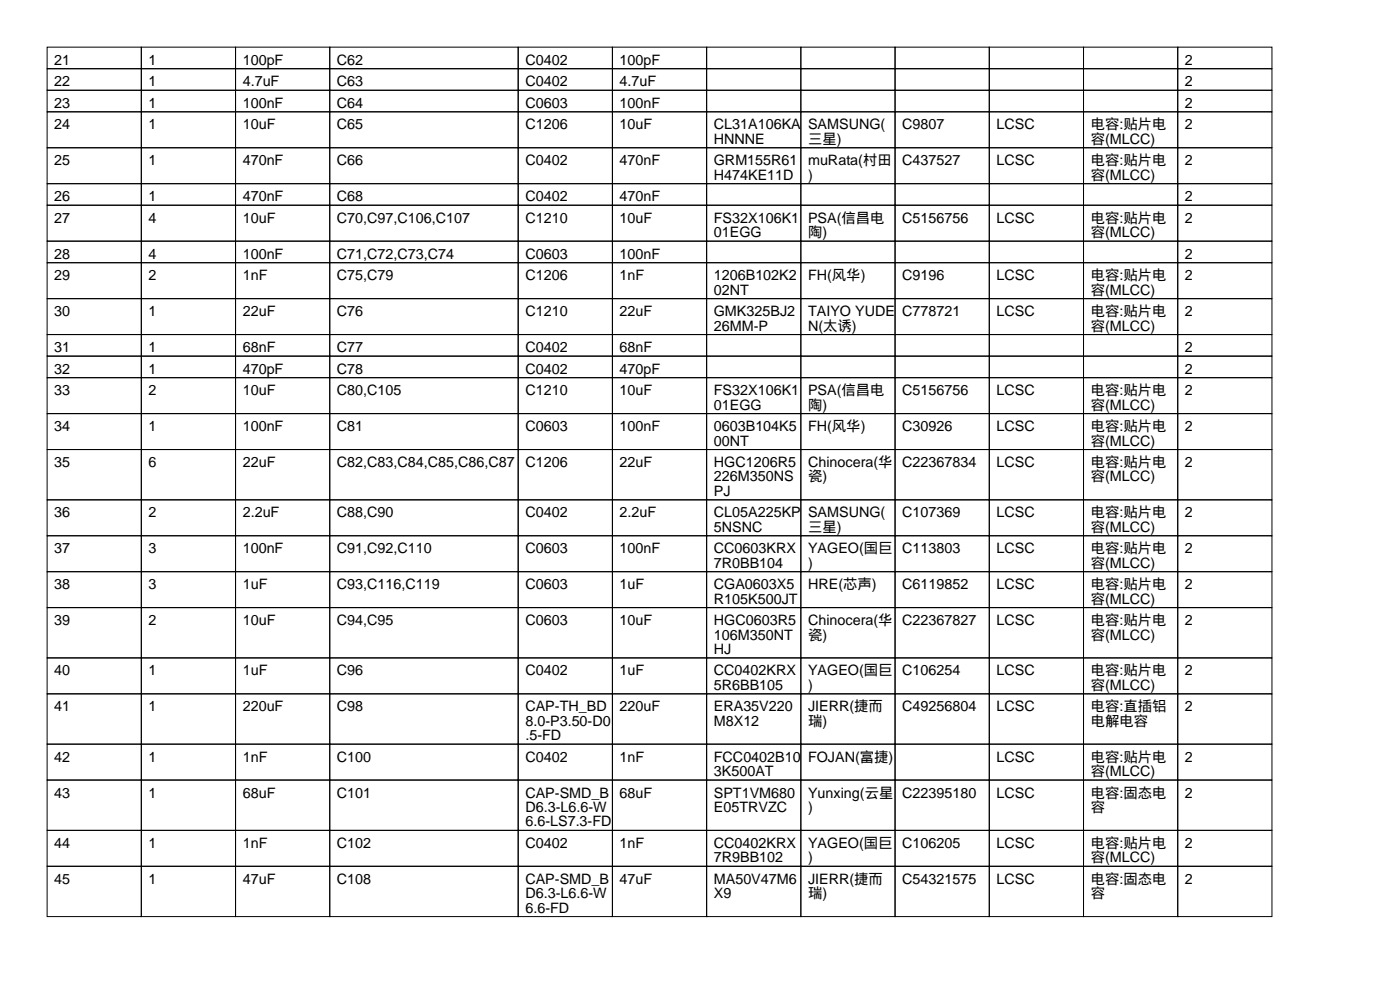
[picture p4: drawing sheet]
<svg xmlns="http://www.w3.org/2000/svg" width="297mm" height="210mm" viewBox="0 0 297 210" stroke-linecap="round" stroke-linejoin="round" font-family="sans-serif">
<defs><g id="words">
<g font-size="3">
<text x="11.5" y="13.7">21</text>
<text x="31.5" y="13.7">1</text>
<text x="51.5" y="13.7">100pF</text>
<text x="71.5" y="13.7">C62</text>
<text x="111.5" y="13.7">C0402</text>
<text x="131.5" y="13.7">100pF</text>
<text x="251.5" y="13.7">2</text>
<text x="11.5" y="18.3">22</text>
<text x="11.5" y="22.9">23</text>
<text x="31.5" y="18.3">1</text>
<text x="31.5" y="22.9">1</text>
<text x="51.5" y="18.3">4.7uF</text>
<text x="51.5" y="22.9">100nF</text>
<text x="71.5" y="18.3">C63</text>
<text x="71.5" y="22.9">C64</text>
<text x="111.5" y="18.3">C0402</text>
<text x="111.5" y="22.9">C0603</text>
<text x="131.5" y="18.3">4.7uF</text>
<text x="131.5" y="22.9">100nF</text>
<text x="251.5" y="18.3">2</text>
<text x="251.5" y="22.9">2</text>
<text x="11.5" y="27.4">24</text>
<text x="31.5" y="27.4">1</text>
<text x="51.5" y="27.4">10uF</text>
<text x="71.5" y="27.4">C65</text>
<text x="111.5" y="27.4">C1206</text>
<text x="131.5" y="27.4">10uF</text>
<text x="151.5" y="27.4">CL31A106KA</text>
<text x="171.5" y="27.4">SAMSUNG(</text>
<text x="191.5" y="27.4">C9807</text>
<text x="211.5" y="27.4">LCSC</text>
<text x="231.5" y="27.4">电容:贴片电</text>
<text x="251.5" y="27.4">2</text>
<text x="11.5" y="35.1">25</text>
<text x="31.5" y="35.1">1</text>
<text x="51.5" y="35.1">470nF</text>
<text x="71.5" y="35.1">C66</text>
<text x="111.5" y="35.1">C0402</text>
<text x="131.5" y="35.1">470nF</text>
<text x="151.5" y="30.5">HNNNE</text>
<text x="151.5" y="35.1">GRM155R61</text>
<text x="171.5" y="30.5">三星)</text>
<text x="171.5" y="35.1">muRata(村田</text>
<text x="191.5" y="35.1">C437527</text>
<text x="211.5" y="35.1">LCSC</text>
<text x="231.5" y="30.5">容(MLCC)</text>
<text x="231.5" y="35.1">电容:贴片电</text>
<text x="251.5" y="35.1">2</text>
<text x="151.5" y="38.1">H474KE11D</text>
<text x="171.5" y="38.1">)</text>
<text x="231.5" y="38.1">容(MLCC)</text>
<text x="11.5" y="42.7">26</text>
<text x="11.5" y="47.2">27</text>
<text x="31.5" y="42.7">1</text>
<text x="31.5" y="47.2">4</text>
<text x="51.5" y="42.7">470nF</text>
<text x="51.5" y="47.2">10uF</text>
<text x="71.5" y="42.7">C68</text>
<text x="71.5" y="47.2">C70,C97,C106,C107</text>
<text x="111.5" y="42.7">C0402</text>
<text x="111.5" y="47.2">C1210</text>
<text x="131.5" y="42.7">470nF</text>
<text x="131.5" y="47.2">10uF</text>
<text x="151.5" y="47.2">FS32X106K1</text>
<text x="171.5" y="47.2">PSA(信昌电</text>
<text x="191.5" y="47.2">C5156756</text>
<text x="211.5" y="47.2">LCSC</text>
<text x="231.5" y="47.2">电容:贴片电</text>
<text x="251.5" y="42.7">2</text>
<text x="251.5" y="47.2">2</text>
<text x="151.5" y="50.3">01EGG</text>
<text x="171.5" y="50.3">陶)</text>
<text x="231.5" y="50.3">容(MLCC)</text>
<text x="11.5" y="54.9">28</text>
<text x="11.5" y="59.4">29</text>
<text x="31.5" y="54.9">4</text>
<text x="31.5" y="59.4">2</text>
<text x="51.5" y="54.9">100nF</text>
<text x="51.5" y="59.4">1nF</text>
<text x="71.5" y="54.9">C71,C72,C73,C74</text>
<text x="71.5" y="59.4">C75,C79</text>
<text x="111.5" y="54.9">C0603</text>
<text x="111.5" y="59.4">C1206</text>
<text x="131.5" y="54.9">100nF</text>
<text x="131.5" y="59.4">1nF</text>
<text x="151.5" y="59.4">1206B102K2</text>
<text x="171.5" y="59.4">FH(风华)</text>
<text x="191.5" y="59.4">C9196</text>
<text x="211.5" y="59.4">LCSC</text>
<text x="231.5" y="59.4">电容:贴片电</text>
<text x="251.5" y="54.9">2</text>
<text x="251.5" y="59.4">2</text>
<text x="151.5" y="62.5">02NT</text>
<text x="231.5" y="62.5">容(MLCC)</text>
<text x="11.5" y="67.1">30</text>
<text x="31.5" y="67.1">1</text>
<text x="51.5" y="67.1">22uF</text>
<text x="71.5" y="67.1">C76</text>
<text x="111.5" y="67.1">C1210</text>
<text x="131.5" y="67.1">22uF</text>
<text x="151.5" y="67.1">GMK325BJ2</text>
<text x="151.5" y="70.1">26MM-P</text>
<text x="171.5" y="67.1">TAIYO YUDE</text>
<text x="171.5" y="70.1">N(太诱)</text>
<text x="191.5" y="67.1">C778721</text>
<text x="211.5" y="67.1">LCSC</text>
<text x="231.5" y="67.1">电容:贴片电</text>
<text x="231.5" y="70.1">容(MLCC)</text>
<text x="251.5" y="67.1">2</text>
<text x="11.5" y="74.7">31</text>
<text x="31.5" y="74.7">1</text>
<text x="51.5" y="74.7">68nF</text>
<text x="71.5" y="74.7">C77</text>
<text x="111.5" y="74.7">C0402</text>
<text x="131.5" y="74.7">68nF</text>
<text x="251.5" y="74.7">2</text>
<text x="11.5" y="79.3">32</text>
<text x="11.5" y="83.8">33</text>
<text x="31.5" y="79.3">1</text>
<text x="31.5" y="83.8">2</text>
<text x="51.5" y="79.3">470pF</text>
<text x="51.5" y="83.8">10uF</text>
<text x="71.5" y="79.3">C78</text>
<text x="71.5" y="83.8">C80,C105</text>
<text x="111.5" y="79.3">C0402</text>
<text x="111.5" y="83.8">C1210</text>
<text x="131.5" y="79.3">470pF</text>
<text x="131.5" y="83.8">10uF</text>
<text x="151.5" y="83.8">FS32X106K1</text>
<text x="171.5" y="83.8">PSA(信昌电</text>
<text x="191.5" y="83.8">C5156756</text>
<text x="211.5" y="83.8">LCSC</text>
<text x="231.5" y="83.8">电容:贴片电</text>
<text x="251.5" y="79.3">2</text>
<text x="251.5" y="83.8">2</text>
<text x="151.5" y="86.9">01EGG</text>
<text x="171.5" y="86.9">陶)</text>
<text x="231.5" y="86.9">容(MLCC)</text>
<text x="11.5" y="91.4">34</text>
<text x="31.5" y="91.4">1</text>
<text x="51.5" y="91.4">100nF</text>
<text x="71.5" y="91.4">C81</text>
<text x="111.5" y="91.4">C0603</text>
<text x="131.5" y="91.4">100nF</text>
<text x="151.5" y="91.4">0603B104K5</text>
<text x="151.5" y="94.5">00NT</text>
<text x="171.5" y="91.4">FH(风华)</text>
<text x="191.5" y="91.4">C30926</text>
<text x="211.5" y="91.4">LCSC</text>
<text x="231.5" y="91.4">电容:贴片电</text>
<text x="231.5" y="94.5">容(MLCC)</text>
<text x="251.5" y="91.4">2</text>
<text x="11.5" y="99.1">35</text>
<text x="31.5" y="99.1">6</text>
<text x="51.5" y="99.1">22uF</text>
<text x="71.5" y="99.1">C82,C83,C84,C85,C86,C87</text>
<text x="111.5" y="99.1">C1206</text>
<text x="131.5" y="99.1">22uF</text>
<text x="151.5" y="99.1">HGC1206R5</text>
<text x="171.5" y="99.1">Chinocera(华</text>
<text x="191.5" y="99.1">C22367834</text>
<text x="211.5" y="99.1">LCSC</text>
<text x="231.5" y="99.1">电容:贴片电</text>
<text x="251.5" y="99.1">2</text>
<text x="151.5" y="102.1">226M350NS</text>
<text x="151.5" y="105.2">PJ</text>
<text x="171.5" y="102.1">瓷)</text>
<text x="231.5" y="102.1">容(MLCC)</text>
<text x="11.5" y="109.7">36</text>
<text x="31.5" y="109.7">2</text>
<text x="51.5" y="109.7">2.2uF</text>
<text x="71.5" y="109.7">C88,C90</text>
<text x="111.5" y="109.7">C0402</text>
<text x="131.5" y="109.7">2.2uF</text>
<text x="151.5" y="109.7">CL05A225KP</text>
<text x="151.5" y="112.8">5NSNC</text>
<text x="171.5" y="109.7">SAMSUNG(</text>
<text x="171.5" y="112.8">三星)</text>
<text x="191.5" y="109.7">C107369</text>
<text x="211.5" y="109.7">LCSC</text>
<text x="231.5" y="109.7">电容:贴片电</text>
<text x="231.5" y="112.8">容(MLCC)</text>
<text x="251.5" y="109.7">2</text>
<text x="11.5" y="117.4">37</text>
<text x="31.5" y="117.4">3</text>
<text x="51.5" y="117.4">100nF</text>
<text x="71.5" y="117.4">C91,C92,C110</text>
<text x="111.5" y="117.4">C0603</text>
<text x="131.5" y="117.4">100nF</text>
<text x="151.5" y="117.4">CC0603KRX</text>
<text x="171.5" y="117.4">YAGEO(国巨</text>
<text x="191.5" y="117.4">C113803</text>
<text x="211.5" y="117.4">LCSC</text>
<text x="231.5" y="117.4">电容:贴片电</text>
<text x="251.5" y="117.4">2</text>
<text x="11.5" y="125">38</text>
<text x="31.5" y="125">3</text>
<text x="51.5" y="125">1uF</text>
<text x="71.5" y="125">C93,C116,C119</text>
<text x="111.5" y="125">C0603</text>
<text x="131.5" y="125">1uF</text>
<text x="151.5" y="120.4">7R0BB104</text>
<text x="151.5" y="125">CGA0603X5</text>
<text x="171.5" y="120.4">)</text>
<text x="171.5" y="125">HRE(芯声)</text>
<text x="191.5" y="125">C6119852</text>
<text x="211.5" y="125">LCSC</text>
<text x="231.5" y="120.4">容(MLCC)</text>
<text x="231.5" y="125">电容:贴片电</text>
<text x="251.5" y="125">2</text>
<text x="151.5" y="128">R105K500JT</text>
<text x="231.5" y="128">容(MLCC)</text>
<text x="11.5" y="132.6">39</text>
<text x="31.5" y="132.6">2</text>
<text x="51.5" y="132.6">10uF</text>
<text x="71.5" y="132.6">C94,C95</text>
<text x="111.5" y="132.6">C0603</text>
<text x="131.5" y="132.6">10uF</text>
<text x="151.5" y="132.6">HGC0603R5</text>
<text x="151.5" y="135.6">106M350NT</text>
<text x="171.5" y="132.6">Chinocera(华</text>
<text x="171.5" y="135.6">瓷)</text>
<text x="191.5" y="132.6">C22367827</text>
<text x="211.5" y="132.6">LCSC</text>
<text x="231.5" y="132.6">电容:贴片电</text>
<text x="231.5" y="135.6">容(MLCC)</text>
<text x="251.5" y="132.6">2</text>
<text x="11.5" y="143.3">40</text>
<text x="31.5" y="143.3">1</text>
<text x="51.5" y="143.3">1uF</text>
<text x="71.5" y="143.3">C96</text>
<text x="111.5" y="143.3">C0402</text>
<text x="131.5" y="143.3">1uF</text>
<text x="151.5" y="138.7">HJ</text>
<text x="151.5" y="143.3">CC0402KRX</text>
<text x="171.5" y="143.3">YAGEO(国巨</text>
<text x="191.5" y="143.3">C106254</text>
<text x="211.5" y="143.3">LCSC</text>
<text x="231.5" y="143.3">电容:贴片电</text>
<text x="251.5" y="143.3">2</text>
<text x="151.5" y="146.3">5R6BB105</text>
<text x="171.5" y="146.3">)</text>
<text x="231.5" y="146.3">容(MLCC)</text>
<text x="11.5" y="150.9">41</text>
<text x="31.5" y="150.9">1</text>
<text x="51.5" y="150.9">220uF</text>
<text x="71.5" y="150.9">C98</text>
<text x="111.5" y="150.9">CAP-TH_BD</text>
<text x="111.5" y="153.9">8.0-P3.50-D0</text>
<text x="131.5" y="150.9">220uF</text>
<text x="151.5" y="150.9">ERA35V220</text>
<text x="151.5" y="153.9">M8X12</text>
<text x="171.5" y="150.9">JIERR(捷而</text>
<text x="171.5" y="153.9">瑞)</text>
<text x="191.5" y="150.9">C49256804</text>
<text x="211.5" y="150.9">LCSC</text>
<text x="231.5" y="150.9">电容:直插铝</text>
<text x="231.5" y="153.9">电解电容</text>
<text x="251.5" y="150.9">2</text>
<text x="11.5" y="161.5">42</text>
<text x="31.5" y="161.5">1</text>
<text x="51.5" y="161.5">1nF</text>
<text x="71.5" y="161.5">C100</text>
<text x="111.5" y="157">.5-FD</text>
<text x="111.5" y="161.5">C0402</text>
<text x="131.5" y="161.5">1nF</text>
<text x="151.5" y="161.5">FCC0402B10</text>
<text x="171.5" y="161.5">FOJAN(富捷)</text>
<text x="211.5" y="161.5">LCSC</text>
<text x="231.5" y="161.5">电容:贴片电</text>
<text x="251.5" y="161.5">2</text>
<text x="151.5" y="164.6">3K500AT</text>
<text x="231.5" y="164.6">容(MLCC)</text>
<text x="11.5" y="169.2">43</text>
<text x="31.5" y="169.2">1</text>
<text x="51.5" y="169.2">68uF</text>
<text x="71.5" y="169.2">C101</text>
<text x="111.5" y="169.2">CAP-SMD_B</text>
<text x="111.5" y="172.2">D6.3-L6.6-W</text>
<text x="131.5" y="169.2">68uF</text>
<text x="151.5" y="169.2">SPT1VM680</text>
<text x="151.5" y="172.2">E05TRVZC</text>
<text x="171.5" y="169.2">Yunxing(云星</text>
<text x="171.5" y="172.2">)</text>
<text x="191.5" y="169.2">C22395180</text>
<text x="211.5" y="169.2">LCSC</text>
<text x="231.5" y="169.2">电容:固态电</text>
<text x="231.5" y="172.2">容</text>
<text x="251.5" y="169.2">2</text>
<text x="11.5" y="179.8">44</text>
<text x="31.5" y="179.8">1</text>
<text x="51.5" y="179.8">1nF</text>
<text x="71.5" y="179.8">C102</text>
<text x="111.5" y="175.3">6.6-LS7.3-FD</text>
<text x="111.5" y="179.8">C0402</text>
<text x="131.5" y="179.8">1nF</text>
<text x="151.5" y="179.8">CC0402KRX</text>
<text x="171.5" y="179.8">YAGEO(国巨</text>
<text x="191.5" y="179.8">C106205</text>
<text x="211.5" y="179.8">LCSC</text>
<text x="231.5" y="179.8">电容:贴片电</text>
<text x="251.5" y="179.8">2</text>
<text x="151.5" y="182.9">7R9BB102</text>
<text x="171.5" y="182.9">)</text>
<text x="231.5" y="182.9">容(MLCC)</text>
<text x="11.5" y="187.5">45</text>
<text x="31.5" y="187.5">1</text>
<text x="51.5" y="187.5">47uF</text>
<text x="71.5" y="187.5">C108</text>
<text x="111.5" y="187.5">CAP-SMD_B</text>
<text x="111.5" y="190.5">D6.3-L6.6-W</text>
<text x="131.5" y="187.5">47uF</text>
<text x="151.5" y="187.5">MA50V47M6</text>
<text x="151.5" y="190.5">X9</text>
<text x="171.5" y="187.5">JIERR(捷而</text>
<text x="171.5" y="190.5">瑞)</text>
<text x="191.5" y="187.5">C54321575</text>
<text x="211.5" y="187.5">LCSC</text>
<text x="231.5" y="187.5">电容:固态电</text>
<text x="231.5" y="190.5">容</text>
<text x="251.5" y="187.5">2</text>
<text x="111.5" y="193.6">6.6-FD</text>
</g>
</g></defs>
<g fill="none" stroke="#000" stroke-width=".21">
<path d="M10 10h20v4.6h-20zM10 14.6h20v4.5h-20zM10 19.1h20v4.6h-20zM30 10h20v4.6h-20zM30 14.6h20v4.5h-20zM30 19.1h20v4.6h-20zM50 10h20v4.6h-20zM50 14.6h20v4.5h-20zM50 19.1h20v4.6h-20zM70 10h40v4.6h-40zM70 14.6h40v4.5h-40zM70 19.1h40v4.6h-40z"/>
<path d="M110 10h20v4.6h-20zM110 14.6h20v4.5h-20zM110 19.1h20v4.6h-20zM130 10h20v4.6h-20zM130 14.6h20v4.5h-20zM130 19.1h20v4.6h-20zM150 10h20v4.6h-20zM150 14.6h20v4.5h-20zM150 19.1h20v4.6h-20zM170 10h20v4.6h-20zM170 14.6h20v4.5h-20zM170 19.1h20v4.6h-20z"/>
<path d="M190 10h20v4.6h-20zM190 14.6h20v4.5h-20zM190 19.1h20v4.6h-20zM210 10h20v4.6h-20zM210 14.6h20v4.5h-20zM210 19.1h20v4.6h-20zM230 10h20v4.6h-20zM230 14.6h20v4.5h-20zM230 19.1h20v4.6h-20zM250 10h20v4.6h-20zM250 14.6h20v4.5h-20zM250 19.1h20v4.6h-20z"/>
<path d="M10 23.7h20v7.6h-20zM10 31.3h20v7.7h-20zM10 39h20v4.5h-20zM30 23.7h20v7.6h-20zM30 31.3h20v7.7h-20zM30 39h20v4.5h-20zM50 23.7h20v7.6h-20zM50 31.3h20v7.7h-20zM50 39h20v4.5h-20zM70 23.7h40v7.6h-40zM70 31.3h40v7.7h-40zM70 39h40v4.5h-40z"/>
<path d="M110 23.7h20v7.6h-20zM110 31.3h20v7.7h-20zM110 39h20v4.5h-20zM130 23.7h20v7.6h-20zM130 31.3h20v7.7h-20zM130 39h20v4.5h-20zM150 23.7h20v7.6h-20zM150 31.3h20v7.7h-20zM150 39h20v4.5h-20zM170 23.7h20v7.6h-20zM170 31.3h20v7.7h-20zM170 39h20v4.5h-20z"/>
<path d="M190 23.7h20v7.6h-20zM190 31.3h20v7.7h-20zM190 39h20v4.5h-20zM210 23.7h20v7.6h-20zM210 31.3h20v7.7h-20zM210 39h20v4.5h-20zM230 23.7h20v7.6h-20zM230 31.3h20v7.7h-20zM230 39h20v4.5h-20zM250 23.7h20v7.6h-20zM250 31.3h20v7.7h-20zM250 39h20v4.5h-20z"/>
<path d="M10 43.5h20v7.6h-20zM10 51.1h20v4.6h-20zM10 55.7h20v7.6h-20zM30 43.5h20v7.6h-20zM30 51.1h20v4.6h-20zM30 55.7h20v7.6h-20zM50 43.5h20v7.6h-20zM50 51.1h20v4.6h-20zM50 55.7h20v7.6h-20zM70 43.5h40v7.6h-40zM70 51.1h40v4.6h-40zM70 55.7h40v7.6h-40z"/>
<path d="M110 43.5h20v7.6h-20zM110 51.1h20v4.6h-20zM110 55.7h20v7.6h-20zM130 43.5h20v7.6h-20zM130 51.1h20v4.6h-20zM130 55.7h20v7.6h-20zM150 43.5h20v7.6h-20zM150 51.1h20v4.6h-20zM150 55.7h20v7.6h-20zM170 43.5h20v7.6h-20zM170 51.1h20v4.6h-20zM170 55.7h20v7.6h-20z"/>
<path d="M190 43.5h20v7.6h-20zM190 51.1h20v4.6h-20zM190 55.7h20v7.6h-20zM210 43.5h20v7.6h-20zM210 51.1h20v4.6h-20zM210 55.7h20v7.6h-20zM230 43.5h20v7.6h-20zM230 51.1h20v4.6h-20zM230 55.7h20v7.6h-20zM250 43.5h20v7.6h-20zM250 51.1h20v4.6h-20zM250 55.7h20v7.6h-20z"/>
<path d="M10 63.3h20v7.7h-20zM10 71h20v4.5h-20zM10 75.5h20v4.6h-20zM30 63.3h20v7.7h-20zM30 71h20v4.5h-20zM30 75.5h20v4.6h-20zM50 63.3h20v7.7h-20zM50 71h20v4.5h-20zM50 75.5h20v4.6h-20zM70 63.3h40v7.7h-40zM70 71h40v4.5h-40zM70 75.5h40v4.6h-40z"/>
<path d="M110 63.3h20v7.7h-20zM110 71h20v4.5h-20zM110 75.5h20v4.6h-20zM130 63.3h20v7.7h-20zM130 71h20v4.5h-20zM130 75.5h20v4.6h-20zM150 63.3h20v7.7h-20zM150 71h20v4.5h-20zM150 75.5h20v4.6h-20zM170 63.3h20v7.7h-20zM170 71h20v4.5h-20zM170 75.5h20v4.6h-20z"/>
<path d="M190 63.3h20v7.7h-20zM190 71h20v4.5h-20zM190 75.5h20v4.6h-20zM210 63.3h20v7.7h-20zM210 71h20v4.5h-20zM210 75.5h20v4.6h-20zM230 63.3h20v7.7h-20zM230 71h20v4.5h-20zM230 75.5h20v4.6h-20zM250 63.3h20v7.7h-20zM250 71h20v4.5h-20zM250 75.5h20v4.6h-20z"/>
<path d="M10 80.1h20v7.6h-20zM10 87.7h20v7.6h-20zM10 95.3h20v10.7h-20zM30 80.1h20v7.6h-20zM30 87.7h20v7.6h-20zM30 95.3h20v10.7h-20zM50 80.1h20v7.6h-20zM50 87.7h20v7.6h-20zM50 95.3h20v10.7h-20zM70 80.1h40v7.6h-40zM70 87.7h40v7.6h-40zM70 95.3h40v10.7h-40z"/>
<path d="M110 80.1h20v7.6h-20zM110 87.7h20v7.6h-20zM110 95.3h20v10.7h-20zM130 80.1h20v7.6h-20zM130 87.7h20v7.6h-20zM130 95.3h20v10.7h-20zM150 80.1h20v7.6h-20zM150 87.7h20v7.6h-20zM150 95.3h20v10.7h-20zM170 80.1h20v7.6h-20zM170 87.7h20v7.6h-20zM170 95.3h20v10.7h-20z"/>
<path d="M190 80.1h20v7.6h-20zM190 87.7h20v7.6h-20zM190 95.3h20v10.7h-20zM210 80.1h20v7.6h-20zM210 87.7h20v7.6h-20zM210 95.3h20v10.7h-20zM230 80.1h20v7.6h-20zM230 87.7h20v7.6h-20zM230 95.3h20v10.7h-20zM250 80.1h20v7.6h-20zM250 87.7h20v7.6h-20zM250 95.3h20v10.7h-20z"/>
<path d="M10 106h20v7.6h-20zM10 113.6h20v7.7h-20zM30 106h20v7.6h-20zM30 113.6h20v7.7h-20zM50 106h20v7.6h-20zM50 113.6h20v7.7h-20zM70 106h40v7.6h-40zM70 113.6h40v7.7h-40zM110 106h20v7.6h-20zM110 113.6h20v7.7h-20zM130 106h20v7.6h-20zM130 113.6h20v7.7h-20z"/>
<path d="M150 106h20v7.6h-20zM150 113.6h20v7.7h-20zM170 106h20v7.6h-20zM170 113.6h20v7.7h-20zM190 106h20v7.6h-20zM190 113.6h20v7.7h-20zM210 106h20v7.6h-20zM210 113.6h20v7.7h-20zM230 106h20v7.6h-20zM230 113.6h20v7.7h-20zM250 106h20v7.6h-20zM250 113.6h20v7.7h-20z"/>
<path d="M10 121.3h20v7.6h-20zM10 128.9h20v10.6h-20zM10 139.5h20v7.7h-20zM30 121.3h20v7.6h-20zM30 128.9h20v10.6h-20zM30 139.5h20v7.7h-20zM50 121.3h20v7.6h-20zM50 128.9h20v10.6h-20zM50 139.5h20v7.7h-20zM70 121.3h40v7.6h-40zM70 128.9h40v10.6h-40zM70 139.5h40v7.7h-40z"/>
<path d="M110 121.3h20v7.6h-20zM110 128.9h20v10.6h-20zM110 139.5h20v7.7h-20zM130 121.3h20v7.6h-20zM130 128.9h20v10.6h-20zM130 139.5h20v7.7h-20zM150 121.3h20v7.6h-20zM150 128.9h20v10.6h-20zM150 139.5h20v7.7h-20zM170 121.3h20v7.6h-20zM170 128.9h20v10.6h-20zM170 139.5h20v7.7h-20z"/>
<path d="M190 121.3h20v7.6h-20zM190 128.9h20v10.6h-20zM190 139.5h20v7.7h-20zM210 121.3h20v7.6h-20zM210 128.9h20v10.6h-20zM210 139.5h20v7.7h-20zM230 121.3h20v7.6h-20zM230 128.9h20v10.6h-20zM230 139.5h20v7.7h-20zM250 121.3h20v7.6h-20zM250 128.9h20v10.6h-20zM250 139.5h20v7.7h-20z"/>
<path d="M10 147.2h20v10.6h-20zM10 157.8h20v7.6h-20zM30 147.2h20v10.6h-20zM30 157.8h20v7.6h-20zM50 147.2h20v10.6h-20zM50 157.8h20v7.6h-20zM70 147.2h40v10.6h-40zM70 157.8h40v7.6h-40zM110 147.2h20v10.6h-20zM110 157.8h20v7.6h-20zM130 147.2h20v10.6h-20zM130 157.8h20v7.6h-20z"/>
<path d="M150 147.2h20v10.6h-20zM150 157.8h20v7.6h-20zM170 147.2h20v10.6h-20zM170 157.8h20v7.6h-20zM190 147.2h20v10.6h-20zM190 157.8h20v7.6h-20zM210 147.2h20v10.6h-20zM210 157.8h20v7.6h-20zM230 147.2h20v10.6h-20zM230 157.8h20v7.6h-20zM250 147.2h20v10.6h-20zM250 157.8h20v7.6h-20z"/>
<path d="M10 165.4h20v10.7h-20zM10 176.1h20v7.6h-20zM30 165.4h20v10.7h-20zM30 176.1h20v7.6h-20zM50 165.4h20v10.7h-20zM50 176.1h20v7.6h-20zM70 165.4h40v10.7h-40zM70 176.1h40v7.6h-40zM110 165.4h20v10.7h-20zM110 176.1h20v7.6h-20zM130 165.4h20v10.7h-20zM130 176.1h20v7.6h-20z"/>
<path d="M150 165.4h20v10.7h-20zM150 176.1h20v7.6h-20zM170 165.4h20v10.7h-20zM170 176.1h20v7.6h-20zM190 165.4h20v10.7h-20zM190 176.1h20v7.6h-20zM210 165.4h20v10.7h-20zM210 176.1h20v7.6h-20zM230 165.4h20v10.7h-20zM230 176.1h20v7.6h-20zM250 165.4h20v10.7h-20zM250 176.1h20v7.6h-20z"/>
<path d="M10 183.7h20v10.7h-20zM30 183.7h20v10.7h-20zM50 183.7h20v10.7h-20zM70 183.7h40v10.7h-40zM110 183.7h20v10.7h-20zM130 183.7h20v10.7h-20zM150 183.7h20v10.7h-20zM170 183.7h20v10.7h-20zM190 183.7h20v10.7h-20zM210 183.7h20v10.7h-20zM230 183.7h20v10.7h-20zM250 183.7h20v10.7h-20z"/>
</g>
<use href="#words"/>
</svg>
